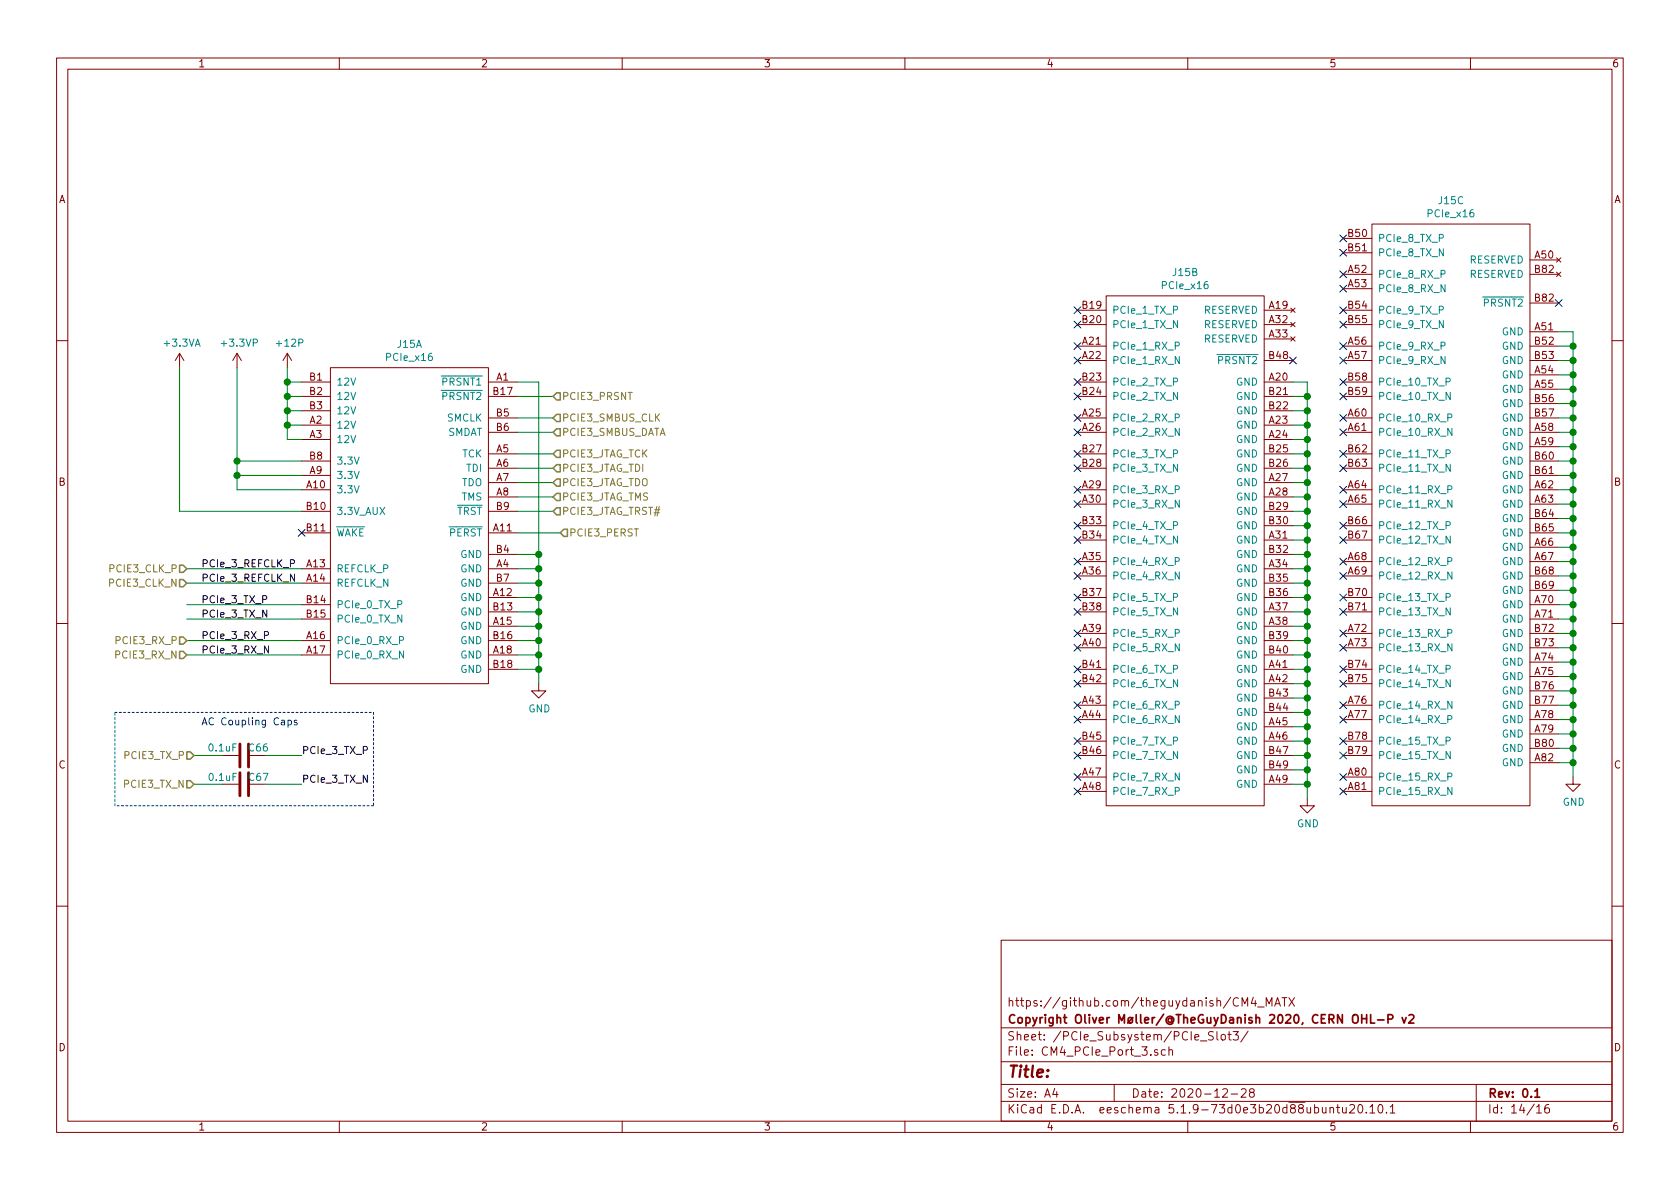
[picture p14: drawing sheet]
<svg xmlns="http://www.w3.org/2000/svg" width="297mm" height="210mm" viewBox="0 0 297 210" stroke-linecap="round" stroke-linejoin="round" font-family="sans-serif">
<defs><g id="words">
<text font-size="2.8" fill="#840000" x="178" y="190.5">Title:</text>
<g font-size="2.1" fill="#840000">
<text x="178" y="178">https://github.com/theguydanish/CM4_MATX</text>
<text x="178" y="184">Sheet: /PCIe_Subsystem/PCIe_Slot3/</text>
<text x="178" y="181">Copyright Oliver Møller/@TheGuyDanish 2020, CERN OHL-P v2</text>
<text x="178" y="186.7">File: CM4_PCIe_Port_3.sch</text>
<text x="178" y="196.9">KiCad E.D.A. eeschema 5.1.9-73d0e3b20d88ubuntu20.10.1</text>
<text x="178" y="194.1">Size: A4</text>
<text x="200" y="194.1">Date: 2020-12-28</text>
<text x="263" y="194.1">Rev: 0.1</text>
<text x="263" y="196.9">Id: 14/16</text>
</g>
<g font-size="1.8" fill="#840000">
<text x="35" y="11.9">1</text>
<text x="85" y="11.9">2</text>
<text x="135" y="11.9">3</text>
<text x="185" y="11.9">4</text>
<text x="235" y="11.9">5</text>
<text x="285" y="11.9">6</text>
<text x="10.4" y="35.9">A</text>
<text x="285.4" y="35.9">A</text>
<text x="238.4" y="41.9">B50</text>
<text x="238.4" y="44.4">B51</text>
<text x="271.4" y="45.7">A50</text>
<text x="238.4" y="48.3">A52</text>
<text x="238.4" y="50.8">A53</text>
<text x="271.4" y="48.3">B82</text>
<text x="271.4" y="53.3">B82</text>
<text x="191.4" y="54.6">B19</text>
<text x="191.4" y="57.1">B20</text>
<text x="224.4" y="54.6">A19</text>
<text x="224.4" y="57.1">A32</text>
<text x="224.4" y="59.7">A33</text>
<text x="238.4" y="54.6">B54</text>
<text x="238.4" y="57.1">B55</text>
<text x="271.4" y="58.4">A51</text>
<text x="191.4" y="61">A21</text>
<text x="191.4" y="63.5">A22</text>
<text x="224.4" y="63.5">B48</text>
<text x="238.4" y="61">A56</text>
<text x="238.4" y="63.5">A57</text>
<text x="271.4" y="61">B52</text>
<text x="271.4" y="63.5">B53</text>
<text x="54.8" y="67.3">B1</text>
<text x="54.8" y="69.8">B2</text>
<text x="87.3" y="69.8">B17</text>
<text x="87.8" y="67.3">A1</text>
<text x="191.4" y="67.3">B23</text>
<text x="191.4" y="69.8">B24</text>
<text x="224.4" y="67.3">A20</text>
<text x="224.4" y="69.8">B21</text>
<text x="238.4" y="67.3">B58</text>
<text x="238.4" y="69.8">B59</text>
<text x="271.4" y="66">A54</text>
<text x="271.4" y="68.6">A55</text>
<text x="271.4" y="71.1">B56</text>
<text x="54.8" y="74.9">A2</text>
<text x="54.8" y="77.5">A3</text>
<text x="54.8" y="72.4">B3</text>
<text x="87.8" y="73.7">B5</text>
<text x="87.8" y="76.2">B6</text>
<text x="191.4" y="73.7">A25</text>
<text x="191.4" y="76.2">A26</text>
<text x="224.4" y="74.9">A23</text>
<text x="224.4" y="77.5">A24</text>
<text x="224.4" y="72.4">B22</text>
<text x="238.4" y="73.7">A60</text>
<text x="238.4" y="76.2">A61</text>
<text x="271.4" y="76.2">A58</text>
<text x="271.4" y="73.7">B57</text>
<text x="54.8" y="83.8">A9</text>
<text x="54.8" y="81.3">B8</text>
<text x="87.8" y="80">A5</text>
<text x="87.8" y="82.5">A6</text>
<text x="191.4" y="80">B27</text>
<text x="191.4" y="82.5">B28</text>
<text x="224.4" y="80">B25</text>
<text x="224.4" y="82.5">B26</text>
<text x="238.4" y="80">B62</text>
<text x="238.4" y="82.5">B63</text>
<text x="271.4" y="78.7">A59</text>
<text x="271.4" y="81.3">B60</text>
<text x="271.4" y="83.8">B61</text>
<text x="10.4" y="85.9">B</text>
<text x="54.3" y="86.4">A10</text>
<text x="87.8" y="85.1">A7</text>
<text x="87.8" y="87.6">A8</text>
<text x="191.4" y="86.4">A29</text>
<text x="191.4" y="88.9">A30</text>
<text x="224.4" y="85.1">A27</text>
<text x="224.4" y="87.6">A28</text>
<text x="238.4" y="86.4">A64</text>
<text x="238.4" y="88.9">A65</text>
<text x="271.4" y="86.4">A62</text>
<text x="271.4" y="88.9">A63</text>
<text x="285.4" y="85.9">B</text>
<text x="54.3" y="90.2">B10</text>
<text x="54.3" y="94">B11</text>
<text x="87.3" y="94">A11</text>
<text x="87.8" y="90.2">B9</text>
<text x="191.4" y="92.7">B33</text>
<text x="191.4" y="95.2">B34</text>
<text x="224.4" y="95.2">A31</text>
<text x="224.4" y="90.2">B29</text>
<text x="224.4" y="92.7">B30</text>
<text x="238.4" y="92.7">B66</text>
<text x="238.4" y="95.2">B67</text>
<text x="271.4" y="91.4">B64</text>
<text x="271.4" y="94">B65</text>
<text x="54.3" y="100.3">A13</text>
<text x="87.8" y="100.3">A4</text>
<text x="87.8" y="97.8">B4</text>
<text x="191.4" y="99.1">A35</text>
<text x="191.4" y="101.6">A36</text>
<text x="224.4" y="100.3">A34</text>
<text x="224.4" y="97.8">B32</text>
<text x="238.4" y="99.1">A68</text>
<text x="238.4" y="101.6">A69</text>
<text x="271.4" y="96.5">A66</text>
<text x="271.4" y="99.1">A67</text>
<text x="271.4" y="101.6">B68</text>
<text x="54.3" y="102.9">A14</text>
<text x="54.3" y="106.7">B14</text>
<text x="87.3" y="105.4">A12</text>
<text x="87.3" y="107.9">B13</text>
<text x="87.8" y="102.9">B7</text>
<text x="191.4" y="105.4">B37</text>
<text x="191.4" y="107.9">B38</text>
<text x="224.4" y="107.9">A37</text>
<text x="224.4" y="102.9">B35</text>
<text x="224.4" y="105.4">B36</text>
<text x="238.4" y="105.4">B70</text>
<text x="238.4" y="107.9">B71</text>
<text x="271.4" y="106.7">A70</text>
<text x="271.4" y="104.1">B69</text>
<text x="54.3" y="113">A16</text>
<text x="54.3" y="109.2">B15</text>
<text x="87.3" y="110.5">A15</text>
<text x="87.3" y="113">B16</text>
<text x="191.4" y="111.8">A39</text>
<text x="224.4" y="110.5">A38</text>
<text x="224.4" y="113">B39</text>
<text x="238.4" y="111.8">A72</text>
<text x="271.4" y="109.2">A71</text>
<text x="271.4" y="111.8">B72</text>
<text x="54.3" y="115.6">A17</text>
<text x="87.3" y="115.6">A18</text>
<text x="87.3" y="118.1">B18</text>
<text x="191.4" y="114.3">A40</text>
<text x="191.4" y="118.1">B41</text>
<text x="224.4" y="118.1">A41</text>
<text x="224.4" y="115.6">B40</text>
<text x="238.4" y="114.3">A73</text>
<text x="238.4" y="118.1">B74</text>
<text x="271.4" y="116.8">A74</text>
<text x="271.4" y="119.4">A75</text>
<text x="271.4" y="114.3">B73</text>
<text x="191.4" y="124.5">A43</text>
<text x="191.4" y="120.6">B42</text>
<text x="224.4" y="120.6">A42</text>
<text x="224.4" y="123.2">B43</text>
<text x="224.4" y="125.7">B44</text>
<text x="238.4" y="124.5">A76</text>
<text x="238.4" y="120.6">B75</text>
<text x="271.4" y="121.9">B76</text>
<text x="271.4" y="124.5">B77</text>
<text x="191.4" y="127">A44</text>
<text x="191.4" y="130.8">B45</text>
<text x="224.4" y="128.3">A45</text>
<text x="224.4" y="130.8">A46</text>
<text x="238.4" y="127">A77</text>
<text x="238.4" y="130.8">B78</text>
<text x="271.4" y="127">A78</text>
<text x="271.4" y="129.5">A79</text>
<text x="10.4" y="135.9">C</text>
<text x="191.4" y="137.2">A47</text>
<text x="191.4" y="133.3">B46</text>
<text x="224.4" y="133.3">B47</text>
<text x="224.4" y="135.9">B49</text>
<text x="238.4" y="137.2">A80</text>
<text x="238.4" y="133.3">B79</text>
<text x="271.4" y="134.6">A82</text>
<text x="271.4" y="132.1">B80</text>
<text x="285.4" y="135.9">C</text>
<text x="191.4" y="139.7">A48</text>
<text x="224.4" y="138.4">A49</text>
<text x="238.4" y="139.7">A81</text>
<text x="10.4" y="185.9">D</text>
<text x="285.4" y="185.9">D</text>
<text x="35" y="199.9">1</text>
<text x="85" y="199.9">2</text>
<text x="135" y="199.9">3</text>
<text x="185" y="199.9">4</text>
<text x="235" y="199.9">5</text>
<text x="285" y="199.9">6</text>
</g>
<g font-size="1.8" fill="#008484">
<text x="252.6" y="38.4">PCIe_x16</text>
<text x="254.4" y="36.1">J15C</text>
<text x="243.6" y="42.8">PCIe_8_TX_P</text>
<text x="243.6" y="45.3">PCIe_8_TX_N</text>
<text x="259.8" y="46.6">RESERVED</text>
<text x="205.6" y="51.1">PCIe_x16</text>
<text x="207.4" y="48.8">J15B</text>
<text x="243.6" y="49.1">PCIe_8_RX_P</text>
<text x="243.6" y="51.7">PCIe_8_RX_N</text>
<text x="259.8" y="49.1">RESERVED</text>
<text x="196.6" y="55.5">PCIe_1_TX_P</text>
<text x="196.6" y="58">PCIe_1_TX_N</text>
<text x="212.8" y="55.5">RESERVED</text>
<text x="212.8" y="58">RESERVED</text>
<text x="243.6" y="55.5">PCIe_9_TX_P</text>
<text x="243.6" y="58">PCIe_9_TX_N</text>
<text x="262.5" y="54.2">PRSNT2</text>
<text x="265.6" y="59.3">GND</text>
<text x="29.2" y="61.3">+3.3VA</text>
<text x="39.4" y="61.3">+3.3VP</text>
<text x="49.1" y="61.3">+12P</text>
<text x="68.5" y="63.8">PCIe_x16</text>
<text x="70.3" y="61.5">J15A</text>
<text x="196.6" y="61.8">PCIe_1_RX_P</text>
<text x="196.6" y="64.4">PCIe_1_RX_N</text>
<text x="212.8" y="60.6">RESERVED</text>
<text x="215.5" y="64.4">PRSNT2</text>
<text x="243.6" y="61.8">PCIe_9_RX_P</text>
<text x="243.6" y="64.4">PCIe_9_RX_N</text>
<text x="265.6" y="61.8">GND</text>
<text x="265.6" y="64.4">GND</text>
<text x="59.4" y="68.2">12V</text>
<text x="59.4" y="70.7">12V</text>
<text x="78.4" y="68.2">PRSNT1</text>
<text x="78.4" y="70.7">PRSNT2</text>
<text x="196.6" y="68.2">PCIe_2_TX_P</text>
<text x="196.6" y="70.7">PCIe_2_TX_N</text>
<text x="218.6" y="68.2">GND</text>
<text x="218.6" y="70.7">GND</text>
<text x="243.6" y="68.2">PCIe_10_TX_P</text>
<text x="243.6" y="70.7">PCIe_10_TX_N</text>
<text x="265.6" y="66.9">GND</text>
<text x="265.6" y="69.5">GND</text>
<text x="59.4" y="75.8">12V</text>
<text x="59.4" y="73.3">12V</text>
<text x="79" y="74.5">SMCLK</text>
<text x="79" y="77.1">SMDAT</text>
<text x="196.6" y="74.5">PCIe_2_RX_P</text>
<text x="196.6" y="77.1">PCIe_2_RX_N</text>
<text x="218.6" y="75.8">GND</text>
<text x="218.6" y="73.3">GND</text>
<text x="243.6" y="74.5">PCIe_10_RX_P</text>
<text x="243.6" y="77.1">PCIe_10_RX_N</text>
<text x="265.6" y="77.1">GND</text>
<text x="265.6" y="72">GND</text>
<text x="265.6" y="74.5">GND</text>
<text x="59.4" y="78.4">12V</text>
<text x="59.4" y="82.2">3.3V</text>
<text x="81.7" y="80.9">TCK</text>
<text x="82.5" y="83.4">TDI</text>
<text x="196.6" y="80.9">PCIe_3_TX_P</text>
<text x="196.6" y="83.4">PCIe_3_TX_N</text>
<text x="218.6" y="78.4">GND</text>
<text x="218.6" y="80.9">GND</text>
<text x="218.6" y="83.4">GND</text>
<text x="243.6" y="80.9">PCIe_11_TX_P</text>
<text x="243.6" y="83.4">PCIe_11_TX_N</text>
<text x="265.6" y="79.6">GND</text>
<text x="265.6" y="82.2">GND</text>
<text x="59.4" y="87.2">3.3V</text>
<text x="59.4" y="84.7">3.3V</text>
<text x="81.6" y="86">TDO</text>
<text x="81.6" y="88.5">TMS</text>
<text x="196.6" y="87.2">PCIe_3_RX_P</text>
<text x="196.6" y="89.8">PCIe_3_RX_N</text>
<text x="218.6" y="86">GND</text>
<text x="218.6" y="88.5">GND</text>
<text x="243.6" y="87.2">PCIe_11_RX_P</text>
<text x="243.6" y="89.8">PCIe_11_RX_N</text>
<text x="265.6" y="87.2">GND</text>
<text x="265.6" y="89.8">GND</text>
<text x="265.6" y="84.7">GND</text>
<text x="59.4" y="91.1">3.3V_AUX</text>
<text x="59.4" y="94.9">WAKE</text>
<text x="79.5" y="94.9">PERST</text>
<text x="80.7" y="91.1">TRST</text>
<text x="196.6" y="93.6">PCIe_4_TX_P</text>
<text x="218.6" y="91.1">GND</text>
<text x="218.6" y="93.6">GND</text>
<text x="243.6" y="93.6">PCIe_12_TX_P</text>
<text x="265.6" y="92.3">GND</text>
<text x="265.6" y="94.9">GND</text>
<text x="59.4" y="101.2">REFCLK_P</text>
<text x="81.4" y="101.2">GND</text>
<text x="81.4" y="98.7">GND</text>
<text x="196.6" y="99.9">PCIe_4_RX_P</text>
<text x="196.6" y="96.1">PCIe_4_TX_N</text>
<text x="218.6" y="96.1">GND</text>
<text x="218.6" y="101.2">GND</text>
<text x="218.6" y="98.7">GND</text>
<text x="243.6" y="99.9">PCIe_12_RX_P</text>
<text x="243.6" y="96.1">PCIe_12_TX_N</text>
<text x="265.6" y="97.4">GND</text>
<text x="265.6" y="99.9">GND</text>
<text x="59.4" y="103.8">REFCLK_N</text>
<text x="59.4" y="107.6">PCIe_0_TX_P</text>
<text x="81.4" y="106.3">GND</text>
<text x="81.4" y="103.8">GND</text>
<text x="196.6" y="102.5">PCIe_4_RX_N</text>
<text x="196.6" y="106.3">PCIe_5_TX_P</text>
<text x="218.6" y="103.8">GND</text>
<text x="218.6" y="106.3">GND</text>
<text x="243.6" y="102.5">PCIe_12_RX_N</text>
<text x="243.6" y="106.3">PCIe_13_TX_P</text>
<text x="265.6" y="107.6">GND</text>
<text x="265.6" y="102.5">GND</text>
<text x="265.6" y="105">GND</text>
<text x="59.4" y="113.9">PCIe_0_RX_P</text>
<text x="59.4" y="110.1">PCIe_0_TX_N</text>
<text x="81.4" y="111.4">GND</text>
<text x="81.4" y="108.8">GND</text>
<text x="81.4" y="113.9">GND</text>
<text x="196.6" y="112.6">PCIe_5_RX_P</text>
<text x="196.6" y="108.8">PCIe_5_TX_N</text>
<text x="218.6" y="108.8">GND</text>
<text x="218.6" y="111.4">GND</text>
<text x="218.6" y="113.9">GND</text>
<text x="243.6" y="112.6">PCIe_13_RX_P</text>
<text x="243.6" y="108.8">PCIe_13_TX_N</text>
<text x="265.6" y="110.1">GND</text>
<text x="265.6" y="112.6">GND</text>
<text x="59.4" y="116.5">PCIe_0_RX_N</text>
<text x="81.4" y="116.5">GND</text>
<text x="81.4" y="119">GND</text>
<text x="196.6" y="115.2">PCIe_5_RX_N</text>
<text x="196.6" y="119">PCIe_6_TX_P</text>
<text x="218.6" y="119">GND</text>
<text x="218.6" y="116.5">GND</text>
<text x="243.6" y="115.2">PCIe_13_RX_N</text>
<text x="243.6" y="119">PCIe_14_TX_P</text>
<text x="265.6" y="117.7">GND</text>
<text x="265.6" y="115.2">GND</text>
<text x="93.4" y="126">GND</text>
<text x="196.6" y="125.3">PCIe_6_RX_P</text>
<text x="196.6" y="121.5">PCIe_6_TX_N</text>
<text x="218.6" y="121.5">GND</text>
<text x="218.6" y="124.1">GND</text>
<text x="243.6" y="125.3">PCIe_14_RX_N</text>
<text x="243.6" y="121.5">PCIe_14_TX_N</text>
<text x="265.6" y="120.3">GND</text>
<text x="265.6" y="122.8">GND</text>
<text x="265.6" y="125.3">GND</text>
<text x="196.6" y="127.9">PCIe_6_RX_N</text>
<text x="196.6" y="131.7">PCIe_7_TX_P</text>
<text x="218.6" y="129.2">GND</text>
<text x="218.6" y="131.7">GND</text>
<text x="218.6" y="126.6">GND</text>
<text x="243.6" y="127.9">PCIe_14_RX_P</text>
<text x="243.6" y="131.7">PCIe_15_TX_P</text>
<text x="265.6" y="127.9">GND</text>
<text x="265.6" y="130.4">GND</text>
<text x="37" y="132.9">0.1uF</text>
<text x="44.1" y="132.9">C66</text>
<text x="196.6" y="134.2">PCIe_7_TX_N</text>
<text x="218.6" y="134.2">GND</text>
<text x="218.6" y="136.8">GND</text>
<text x="243.6" y="134.2">PCIe_15_TX_N</text>
<text x="265.6" y="135.5">GND</text>
<text x="265.6" y="133">GND</text>
<text x="37.1" y="138.1">0.1uF</text>
<text x="44.1" y="138.1">C67</text>
<text x="196.6" y="138">PCIe_7_RX_N</text>
<text x="196.6" y="140.6">PCIe_7_RX_P</text>
<text x="218.6" y="139.3">GND</text>
<text x="243.6" y="138">PCIe_15_RX_P</text>
<text x="243.6" y="140.6">PCIe_15_RX_N</text>
<text x="276.3" y="142.5">GND</text>
<text x="229.3" y="146.3">GND</text>
</g>
<g font-size="1.8" fill="#848400">
<text x="99.3" y="70.7">PCIE3_PRSNT</text>
<text x="99.3" y="77.1">PCIE3_SMBUS_DATA</text>
<text x="99.3" y="74.5">PCIE3_SMBUS_CLK</text>
<text x="99.3" y="83.4">PCIE3_JTAG_TDI</text>
<text x="99.3" y="80.9">PCIE3_JTAG_TCK</text>
<text x="99.3" y="88.5">PCIE3_JTAG_TMS</text>
<text x="99.3" y="86">PCIE3_JTAG_TDO</text>
<text x="99.3" y="91.1">PCIE3_JTAG_TRST#</text>
<text x="100.6" y="94.9">PCIE3_PERST</text>
<text x="19.6" y="101.2">PCIE3_CLK_P</text>
<text x="19.5" y="103.8">PCIE3_CLK_N</text>
<text x="20.8" y="113.9">PCIE3_RX_P</text>
<text x="20.7" y="116.5">PCIE3_RX_N</text>
<text x="22.3" y="134.2">PCIE3_TX_P</text>
<text x="22.1" y="139.3">PCIE3_TX_N</text>
</g>
<g font-size="1.8">
<text x="35.6" y="100.3">PCIe_3_REFCLK_P</text>
<text x="35.6" y="106.7">PCIe_3_TX_P</text>
<text x="35.6" y="102.9">PCIe_3_REFCLK_N</text>
<text x="35.6" y="113">PCIe_3_RX_P</text>
<text x="35.6" y="109.2">PCIe_3_TX_N</text>
<text x="35.6" y="115.6">PCIe_3_RX_N</text>
<text x="53.3" y="133.3">PCIe_3_TX_P</text>
<text x="53.3" y="138.4">PCIe_3_TX_N</text>
</g>
<text font-size="1.8" fill="#0000c2" x="35.6" y="128.3">AC Coupling Caps</text>
</g></defs>
<g fill="none" stroke="#840000" stroke-width=".18">
<path d="M10 10.3h277v189.9h-277zM12 12.2h273v186.1h-273zM60 10.3v1.9M110 10.3v1.9M160 10.3v1.9M210 10.3v1.9M260 10.3v1.9M242.6 39.6h27.9v102.9h-27.9zM190.5 54.9h5.1M190.5 57.4h5.1M195.6 52.3h27.9v90.2h-27.9zM223.5 54.9h5.1"/>
<path d="M223.5 57.4h5.1M223.5 59.9h5.1M228.2 54.5l.8 .7M228.2 57l.8 .8M228.2 59.6l.8 .7M229 54.5l-.8 .7M229 57l-.8 .8M229 59.6l-.8 .7M237.5 48.5h5.1M237.5 51h5.1M237.5 42.2h5.1M237.5 44.7h5.1"/>
<path d="M237.5 54.9h5.1M237.5 57.4h5.1M270.5 46h5.1M270.5 58.7h5.1M270.5 48.5h5.1M270.5 53.6h5.1M275.2 45.6l.8 .7M275.2 48.1l.8 .8M276 45.6l-.8 .7M276 48.1l-.8 .8M10 60.2h2M31.7 62.5l-.7 1.2"/>
<path d="M31.7 62.5v2.5M31.7 62.5l.8 1.2M41.9 62.5l-.8 1.2M41.9 62.5v2.5M41.9 62.5l.8 1.2M50.8 62.5l-.8 1.2M50.8 62.5v2.5M50.8 62.5l.8 1.2M53.3 67.6h5.1M53.3 70.1h5.1M53.3 75.2h5.1M53.3 77.7h5.1"/>
<path d="M53.3 72.6h5.1M58.4 65h28v55.9h-28zM86.4 76.4h5M86.4 73.9h5M86.4 67.6h5M86.4 70.1h5M190.5 61.2h5.1M190.5 63.7h5.1M190.5 76.4h5.1M190.5 73.9h5.1M190.5 67.6h5.1M190.5 70.1h5.1"/>
<path d="M223.5 63.7h5.1M223.5 67.6h5.1M223.5 70.1h5.1M223.5 75.2h5.1M223.5 77.7h5.1M223.5 72.6h5.1M237.5 61.2h5.1M237.5 63.7h5.1M237.5 76.4h5.1M237.5 73.9h5.1M237.5 67.6h5.1M237.5 70.1h5.1"/>
<path d="M270.5 66.3h5.1M270.5 68.8h5.1M270.5 61.2h5.1M270.5 63.7h5.1M270.5 76.4h5.1M270.5 79h5.1M270.5 73.9h5.1M270.5 71.4h5.1M285 60.2h2M53.3 86.6h5.1M53.3 81.5h5.1M53.3 84.1h5.1"/>
<path d="M53.3 94.2h5.1M53.3 90.4h5.1M86.4 80.3h5M86.4 82.8h5M86.4 94.2h5M86.4 85.3h5M86.4 87.9h5M86.4 90.4h5M86.4 98h5M190.5 86.6h5.1M190.5 89.1h5.1M190.5 99.3h5.1"/>
<path d="M190.5 80.3h5.1M190.5 82.8h5.1M190.5 93h5.1M190.5 95.5h5.1M223.5 80.3h5.1M223.5 82.8h5.1M223.5 93h5.1M223.5 95.5h5.1M223.5 85.3h5.1M223.5 87.9h5.1M223.5 90.4h5.1M223.5 98h5.1"/>
<path d="M237.5 86.6h5.1M237.5 89.1h5.1M237.5 99.3h5.1M237.5 80.3h5.1M237.5 82.8h5.1M237.5 93h5.1M237.5 95.5h5.1M270.5 86.6h5.1M270.5 89.1h5.1M270.5 96.8h5.1M270.5 99.3h5.1M270.5 81.5h5.1"/>
<path d="M270.5 84.1h5.1M270.5 91.7h5.1M270.5 94.2h5.1M10 110.3h2M53.3 106.9h5.1M53.3 109.5h5.1M53.3 100.6h5.1M53.3 103.1h5.1M53.3 113.3h5.1M53.3 115.8h5.1M86.4 105.7h5M86.4 108.2h5"/>
<path d="M86.4 118.4h5M86.4 100.6h5M86.4 110.7h5M86.4 103.1h5M86.4 113.3h5M86.4 115.8h5M190.5 101.8h5.1M190.5 112h5.1M190.5 114.5h5.1M190.5 105.7h5.1M190.5 108.2h5.1M190.5 118.4h5.1"/>
<path d="M223.5 105.7h5.1M223.5 108.2h5.1M223.5 118.4h5.1M223.5 100.6h5.1M223.5 110.7h5.1M223.5 103.1h5.1M223.5 113.3h5.1M223.5 115.8h5.1M237.5 101.8h5.1M237.5 112h5.1M237.5 114.5h5.1M237.5 105.7h5.1"/>
<path d="M237.5 108.2h5.1M237.5 118.4h5.1M270.5 101.8h5.1M270.5 106.9h5.1M270.5 109.5h5.1M270.5 112h5.1M270.5 114.5h5.1M270.5 117.1h5.1M270.5 119.6h5.1M270.5 104.4h5.1M285 110.3h2M39.4 138.7h2.8"/>
<path d="M39.4 133.6h2.8M44.2 133.6h2.8M95.2 120.9v1.3h1.3l-1.3 1.2-1.2-1.2h1.2M190.5 124.7h5.1M190.5 127.2h5.1M190.5 137.4h5.1M190.5 139.9h5.1M190.5 120.9h5.1M190.5 131.1h5.1M190.5 133.6h5.1M223.5 138.7h5.1M223.5 120.9h5.1"/>
<path d="M223.5 131.1h5.1M223.5 133.6h5.1M223.5 128.5h5.1M223.5 123.4h5.1M223.5 126h5.1M223.5 136.1h5.1M237.5 124.7h5.1M237.5 127.2h5.1M237.5 137.4h5.1M237.5 139.9h5.1M237.5 120.9h5.1M237.5 131.1h5.1"/>
<path d="M237.5 133.6h5.1M270.5 124.7h5.1M270.5 127.2h5.1M270.5 129.8h5.1M270.5 134.9h5.1M270.5 122.2h5.1M270.5 132.3h5.1M278.1 137.4v1.3h1.3l-1.3 1.2-1.2-1.2h1.2M231.1 141.2v1.3h1.3l-1.3 1.3-1.2-1.3h1.2M10 160.2h2M177 166.3h108v32h-108zM219.6 177.9v-1.5l.5 1.1 .5-1.1v1.5"/>
<path d="M221.6 176.3l-.4 1.1h1M221.9 176.9v1M222.4 178.1h1.1M223.9 177.9v-1.5l.5 1.1 .5-1.1v1.5M225.4 177.9l.5-1.5 .5 1.5M225.5 177.5h.7M226.7 176.4h.8M227.1 176.4v1.5M227.9 176.4l1 1.5M228.9 176.4l-1 1.5M285 160.2h2M60 198.3v1.9"/>
<path d="M110 198.3v1.9M160 198.3v1.9M177 194.8h108M177 191.8h108M177 187.8h108M177 181.8h108M186.5 192.5l-.4 1h1M186.8 193v1M197 191.8v3M204.7 185.7l-.4-.1-.2 .2 .1 .2 .5 .2v.3h-.6M206 185.7l-.4-.1-.3 .3 .2 .6h.5M206.7 185.7l.2-.1 .4 .1v.9"/>
<path d="M206.7 185.1v1.5M210 198.3v1.9M214.5 182.5l-.5-.1-.3 .3v.3l.7 .3 .1 .2v.3a.62 .62 0 0 1-.8 0M215.2 182.4v1.3l.2 .2M216 183.1l.2-.2 .4 .2v.7l-.2 .1-.4-.1zM216.2 192.7l.2-.2h.4l.2 .5-.9 1h.9M217.1 182.9h.6M217.3 182.4v1.3l.4 .2M217.7 193.5h1.1M218 182.4h.9l-.4 .6 .4 .1v.7l-.2 .1-.7-.1M219.5 192.7l.2-.2h.3l.3 .2v.3v.2l-.9 .8h.9M220.7 182.3l-1.3 2"/>
<path d="M221.2 193.2l-.3-.3 .1-.2 .2-.2 .4 .1 .2 .2-.1 .2-.6 .2a.48 .48 0 0 0-.1 .7l.2 .1 .5-.1a.48 .48 0 0 0-.1-.7h-.1M235.2 196l.2-.2 .3 .1 .1 .9M235.2 195.8v1M236.3 195.8h.6M236.5 195.3v1.3l.4 .2M237.4 195.8v.8a.39 .39 0 0 0 .6 .1M238 195.8v1M238.7 195.5l.2-.2h.3l.2 .2 .1 .3-.1 .2-.8 .8h.9M240.3 195.4l.1-.1a.8 .8 0 0 1 .6 .8 .8 .8 0 0 1-.6 .7 1 1 0 0 1-.1-1.4zM241.6 196.7v.1M242.2 195.8l.4-.5v1.5M242.2 196.8h.9"/>
<path d="M243.8 195.5l.3-.2a.94 .94 0 0 1 0 1.5 .79 .79 0 0 1-.3-1.3zM245.1 196.7v.1M245.8 195.8l.4-.5v1.5M245.8 196.8h.8M260 198.3v1.9M261 191.8v6.5M271.7 195.8l.4-.5v1.5M271.7 196.8h.8M273.8 195.3a.59 .59 0 0 0-.7 .7l.1 .7 .2 .1 .5-.1 .1-.5-.2-.2-.4-.1-.3 .3"/>
</g>
<path d="M241.6 179.4v1.5M242.3 179.4v1.5h.8M247.9 179.9l.4 1 .3-1M249.1 179.6l.2-.2h.4l.2 .2 .1 .3-1 1h1M240.8 180.1h.8M243.6 180.4h1.1M245.4 180.2l.7-.1 .2-.2-.1-.3-.2-.2h-.6v1.5M271.4 193l.4-.5v1.5M271.4 194h.8" fill="none" stroke="#840000" stroke-width=".3"/>
<path d="M42.4 131.6v4M42.4 136.6v4.1M43.9 131.6v4M43.9 136.6v4.1" fill="none" stroke="#840000" stroke-width=".51"/>
<path d="M256 73.9l.6-.1 .1-.2-.1-.3-.1-.1h-.5v1.3M256.7 75.7v1.3l-.7-1.3v1.3M256 86.6l.6-.1 .1-.2-.1-.3-.1-.1h-.5v1.3M256 99.3l.6-.1 .1-.2-.1-.3-.1-.1h-.5v1.3M256.7 88.4v1.3l-.7-1.3v1.3M256 112l.6-.1 .1-.2-.1-.3-.1-.1h-.5v1.3M256.7 101.1v1.3l-.7-1.3v1.3M256.7 113.8v1.3l-.7-1.3v1.3M256 127.2l.6-.1 .1-.1-.1-.3-.1-.2h-.5v1.3M256 137.4l.6-.1 .1-.2-.1-.3-.1-.1h-.5v1.3M256.7 124v1.3l-.7-1.3v1.3M256.7 139.2v1.3l-.7-1.3v1.3" fill="none" stroke="#008484" stroke-width=".18"/>
<path d="M20.3 126h45.7M66 126v16.5M20.3 142.5v-16.5M66 142.5h-45.7" fill="none" stroke="#0000c2" stroke-width=".18" stroke-dasharray=".4 .4"/>
<g fill="none" stroke="#008400" stroke-width=".18">
<path d="M275.6 58.7h2.5v78.7M31.7 65v25.4h21.6M41.9 65v21.6h11.4M50.8 65v12.7h2.5M50.8 75.2h2.5M50.8 70.1h2.5M50.8 67.6h2.5M50.8 72.6h2.5M91.4 73.9h6.4M91.4 76.4h6.4M91.4 67.6h3.8v53.3M91.4 70.1h6.4"/>
<path d="M228.6 67.6h2.5v73.6M228.6 77.7h2.5M228.6 75.2h2.5M228.6 70.1h2.5M228.6 72.6h2.5M275.6 71.4h2.5M275.6 73.9h2.5M275.6 76.4h2.5M275.6 79h2.5M275.6 61.2h2.5M275.6 63.7h2.5M275.6 66.3h2.5"/>
<path d="M275.6 68.8h2.5M41.9 81.5h11.4M41.9 84.1h11.4M91.4 98h3.8M91.4 94.2h7.7M91.4 80.3h6.4M91.4 90.4h6.4M91.4 87.9h6.4M91.4 85.3h6.4M91.4 82.8h6.4M228.6 95.5h2.5M228.6 98h2.5"/>
<path d="M228.6 80.3h2.5M228.6 90.4h2.5M228.6 87.9h2.5M228.6 85.3h2.5M228.6 82.8h2.5M228.6 93h2.5M275.6 81.5h2.5M275.6 99.3h2.5M275.6 96.8h2.5M275.6 84.1h2.5M275.6 86.6h2.5M275.6 94.2h2.5"/>
<path d="M275.6 89.1h2.5M275.6 91.7h2.5M33 100.6h20.3M33 103.1h20.3M33 113.3h20.3M33 115.8h20.3M33 109.5h20.3M33 106.9h20.3M91.4 118.4h3.8M91.4 100.6h3.8M91.4 103.1h3.8M91.4 105.7h3.8"/>
<path d="M91.4 108.2h3.8M91.4 110.7h3.8M91.4 113.3h3.8M91.4 115.8h3.8M228.6 118.4h2.5M228.6 100.6h2.5M228.6 103.1h2.5M228.6 105.7h2.5M228.6 108.2h2.5M228.6 110.7h2.5M228.6 113.3h2.5M228.6 115.8h2.5"/>
<path d="M275.6 117.1h2.5M275.6 114.5h2.5M275.6 119.6h2.5M275.6 101.8h2.5M275.6 112h2.5M275.6 109.5h2.5M275.6 106.9h2.5M275.6 104.4h2.5M34.3 133.6h5.1M34.3 138.7h5.1M47 133.6h6.3M47 138.7h6.3"/>
<path d="M228.6 128.5h2.5M228.6 120.9h2.5M228.6 123.4h2.5M228.6 126h2.5M228.6 133.6h2.5M228.6 136.1h2.5M228.6 138.7h2.5M228.6 131.1h2.5M275.6 124.7h2.5M275.6 129.8h2.5M275.6 127.2h2.5M275.6 122.2h2.5"/>
<path d="M275.6 134.9h2.5M275.6 132.3h2.5"/>
</g>
<g fill="none" stroke="#848400" stroke-width=".25">
<path d="M97.8 73.9l.6-.6h.7v1.2h-.7zM98.4 75.8h.7v1.3h-.7l-.6-.7zM98.4 69.5h.7v1.2h-.7l-.6-.6zM31.7 99.9h.7l.6 .7-.6 .6h-.7zM97.8 85.3l.6-.6h.7v1.3h-.7zM97.8 80.3l.6-.7h.7v1.3h-.7zM98.4 82.2h.7v1.2h-.7l-.6-.6zM98.4 89.8h.7v1.3h-.7l-.6-.7zM98.4 87.2h.7v1.3h-.7l-.6-.6zM99.7 93.6h.6v1.3h-.6l-.6-.7zM31.7 102.5h.7l.6 .6-.6 .7h-.7zM31.7 115.2h.7l.6 .6-.6 .7h-.7z"/>
<path d="M31.7 112.6h.7l.6 .7-.6 .6h-.7zM33 133h.7l.6 .6-.6 .6h-.7zM33 138h.7l.6 .7-.6 .6h-.7z"/>
</g>
<path d="M50.9 127.4l.4-.1 .2 .3-.1 .5h-.5M50.9 127.3v1.3M52.5 127.4l-.3-.1-.2 .2 .1 .2 .4 .1v.3h-.5" fill="none" stroke="#0000c2" stroke-width=".18"/>
<g fill="#008400" stroke="#008400" stroke-width=".25">
<circle cx="231.1" cy="77.7" r=".51"/>
<circle cx="231.1" cy="80.3" r=".51"/>
<circle cx="231.1" cy="82.8" r=".51"/>
<circle cx="231.1" cy="75.2" r=".51"/>
<circle cx="231.1" cy="72.6" r=".51"/>
<circle cx="231.1" cy="70.1" r=".51"/>
<circle cx="231.1" cy="95.5" r=".51"/>
<circle cx="278.1" cy="134.9" r=".51"/>
<circle cx="231.1" cy="85.3" r=".51"/>
<circle cx="231.1" cy="87.9" r=".51"/>
<circle cx="278.1" cy="132.3" r=".51"/>
<circle cx="231.1" cy="90.4" r=".51"/>
<circle cx="231.1" cy="93" r=".51"/>
<circle cx="278.1" cy="129.8" r=".51"/>
<circle cx="278.1" cy="89.1" r=".51"/>
<circle cx="41.9" cy="81.5" r=".51"/>
<circle cx="41.9" cy="84.1" r=".51"/>
<circle cx="50.8" cy="67.6" r=".51"/>
<circle cx="50.8" cy="70.1" r=".51"/>
<circle cx="50.8" cy="72.6" r=".51"/>
<circle cx="50.8" cy="75.2" r=".51"/>
<circle cx="95.3" cy="118.4" r=".51"/>
<circle cx="95.3" cy="115.8" r=".51"/>
<circle cx="95.3" cy="113.3" r=".51"/>
<circle cx="95.3" cy="110.7" r=".51"/>
<circle cx="95.3" cy="108.2" r=".51"/>
<circle cx="95.3" cy="105.7" r=".51"/>
<circle cx="95.3" cy="103.1" r=".51"/>
<circle cx="95.3" cy="100.6" r=".51"/>
<circle cx="95.3" cy="98" r=".51"/>
<circle cx="278.1" cy="73.9" r=".51"/>
<circle cx="231.1" cy="136.1" r=".51"/>
<circle cx="231.1" cy="138.7" r=".51"/>
<circle cx="278.1" cy="106.9" r=".51"/>
<circle cx="278.1" cy="61.2" r=".51"/>
<circle cx="278.1" cy="63.7" r=".51"/>
<circle cx="278.1" cy="104.4" r=".51"/>
<circle cx="278.1" cy="66.3" r=".51"/>
<circle cx="278.1" cy="68.8" r=".51"/>
<circle cx="278.1" cy="101.8" r=".51"/>
<circle cx="278.1" cy="71.4" r=".51"/>
<circle cx="278.1" cy="127.2" r=".51"/>
<circle cx="278.1" cy="99.3" r=".51"/>
<circle cx="278.1" cy="76.4" r=".51"/>
<circle cx="278.1" cy="79" r=".51"/>
<circle cx="278.1" cy="96.8" r=".51"/>
<circle cx="278.1" cy="81.5" r=".51"/>
<circle cx="278.1" cy="84.1" r=".51"/>
<circle cx="231.1" cy="98" r=".51"/>
<circle cx="278.1" cy="91.7" r=".51"/>
<circle cx="278.1" cy="86.6" r=".51"/>
<circle cx="278.1" cy="94.2" r=".51"/>
<circle cx="231.1" cy="133.6" r=".51"/>
<circle cx="278.1" cy="109.5" r=".51"/>
<circle cx="231.1" cy="100.6" r=".51"/>
<circle cx="231.1" cy="103.1" r=".51"/>
<circle cx="278.1" cy="124.7" r=".51"/>
<circle cx="231.1" cy="105.7" r=".51"/>
<circle cx="231.1" cy="108.2" r=".51"/>
<circle cx="278.1" cy="122.2" r=".51"/>
<circle cx="231.1" cy="110.7" r=".51"/>
<circle cx="231.1" cy="113.3" r=".51"/>
<circle cx="278.1" cy="119.6" r=".51"/>
<circle cx="231.1" cy="118.4" r=".51"/>
<circle cx="231.1" cy="115.8" r=".51"/>
<circle cx="231.1" cy="131.1" r=".51"/>
<circle cx="278.1" cy="112" r=".51"/>
<circle cx="231.1" cy="128.5" r=".51"/>
<circle cx="231.1" cy="126" r=".51"/>
<circle cx="278.1" cy="114.5" r=".51"/>
<circle cx="231.1" cy="123.4" r=".51"/>
<circle cx="231.1" cy="120.9" r=".51"/>
<circle cx="278.1" cy="117.1" r=".51"/>
</g>
<g fill="none" stroke="#000084" stroke-width=".18">
<path d="M189.9 56.8l1.2 1.2M189.9 54.2l1.2 1.3M191.1 56.8l-1.2 1.2M191.1 54.2l-1.2 1.3M236.9 56.8l1.2 1.2M236.9 54.2l1.2 1.3M236.9 50.4l1.2 1.3M236.9 47.9l1.2 1.2M236.9 44.1l1.2 1.2M236.9 41.5l1.2 1.3M238.1 54.2l-1.2 1.3M238.1 41.5l-1.2 1.3"/>
<path d="M238.1 56.8l-1.2 1.2M238.1 50.4l-1.2 1.3M238.1 47.9l-1.2 1.2M238.1 44.1l-1.2 1.2M275 53l1.2 1.2M276.2 53l-1.2 1.2M189.9 79.6l1.2 1.3M189.9 75.8l1.2 1.3M189.9 73.3l1.2 1.2M189.9 69.5l1.2 1.2M189.9 66.9l1.2 1.3M189.9 63.1l1.2 1.3"/>
<path d="M189.9 60.6l1.2 1.2M191.1 79.6l-1.2 1.3M191.1 75.8l-1.2 1.3M191.1 73.3l-1.2 1.2M191.1 69.5l-1.2 1.2M191.1 66.9l-1.2 1.3M191.1 63.1l-1.2 1.3M191.1 60.6l-1.2 1.2M228 63.1l1.2 1.3M229.2 63.1l-1.2 1.3M236.9 79.6l1.2 1.3M236.9 75.8l1.2 1.3"/>
<path d="M236.9 73.3l1.2 1.2M236.9 69.5l1.2 1.2M236.9 66.9l1.2 1.3M236.9 63.1l1.2 1.3M236.9 60.6l1.2 1.2M238.1 60.6l-1.2 1.2M238.1 66.9l-1.2 1.3M238.1 73.3l-1.2 1.2M238.1 79.6l-1.2 1.3M238.1 75.8l-1.2 1.3M238.1 69.5l-1.2 1.2M238.1 63.1l-1.2 1.3"/>
<path d="M52.7 93.6l1.2 1.2M53.9 93.6l-1.2 1.2M189.9 98.7l1.2 1.2M189.9 94.9l1.2 1.2M189.9 92.3l1.2 1.3M189.9 88.5l1.2 1.3M189.9 86l1.2 1.2M189.9 82.2l1.2 1.2M191.1 98.7l-1.2 1.2M191.1 94.9l-1.2 1.2M191.1 92.3l-1.2 1.3M191.1 88.5l-1.2 1.3"/>
<path d="M191.1 86l-1.2 1.2M191.1 82.2l-1.2 1.2M236.9 82.2l1.2 1.2M236.9 86l1.2 1.2M236.9 88.5l1.2 1.3M236.9 92.3l1.2 1.3M236.9 94.9l1.2 1.2M236.9 98.7l1.2 1.2M238.1 86l-1.2 1.2M238.1 82.2l-1.2 1.2M238.1 88.5l-1.2 1.3M238.1 92.3l-1.2 1.3"/>
<path d="M238.1 94.9l-1.2 1.2M238.1 98.7l-1.2 1.2M189.9 101.2l1.2 1.3M189.9 105l1.2 1.3M189.9 107.6l1.2 1.2M189.9 111.4l1.2 1.2M189.9 113.9l1.2 1.3M189.9 117.7l1.2 1.3M191.1 101.2l-1.2 1.3M191.1 105l-1.2 1.3M191.1 107.6l-1.2 1.2M191.1 111.4l-1.2 1.2"/>
<path d="M191.1 113.9l-1.2 1.3M191.1 117.7l-1.2 1.3M236.9 101.2l1.2 1.3M236.9 105l1.2 1.3M236.9 107.6l1.2 1.2M236.9 111.4l1.2 1.2M236.9 113.9l1.2 1.3M236.9 117.7l1.2 1.3M238.1 101.2l-1.2 1.3M238.1 105l-1.2 1.3M238.1 107.6l-1.2 1.2M238.1 111.4l-1.2 1.2"/>
<path d="M238.1 113.9l-1.2 1.3M238.1 117.7l-1.2 1.3M189.9 120.3l1.2 1.2M189.9 124.1l1.2 1.2M189.9 126.6l1.2 1.3M189.9 130.4l1.2 1.3M189.9 133l1.2 1.2M189.9 136.8l1.2 1.2M189.9 139.3l1.2 1.3M191.1 120.3l-1.2 1.2M191.1 124.1l-1.2 1.2M191.1 126.6l-1.2 1.3"/>
<path d="M191.1 130.4l-1.2 1.3M191.1 133l-1.2 1.2M191.1 136.8l-1.2 1.2M191.1 139.3l-1.2 1.3M236.9 139.3l1.2 1.3M236.9 136.8l1.2 1.2M236.9 120.3l1.2 1.2M236.9 124.1l1.2 1.2M236.9 126.6l1.2 1.3M236.9 130.4l1.2 1.3M236.9 133l1.2 1.2M238.1 139.3l-1.2 1.3"/>
<path d="M238.1 136.8l-1.2 1.2M238.1 120.3l-1.2 1.2M238.1 124.1l-1.2 1.2M238.1 126.6l-1.2 1.3M238.1 130.4l-1.2 1.3M238.1 133l-1.2 1.2"/>
</g>
<use href="#words"/>
</svg>
